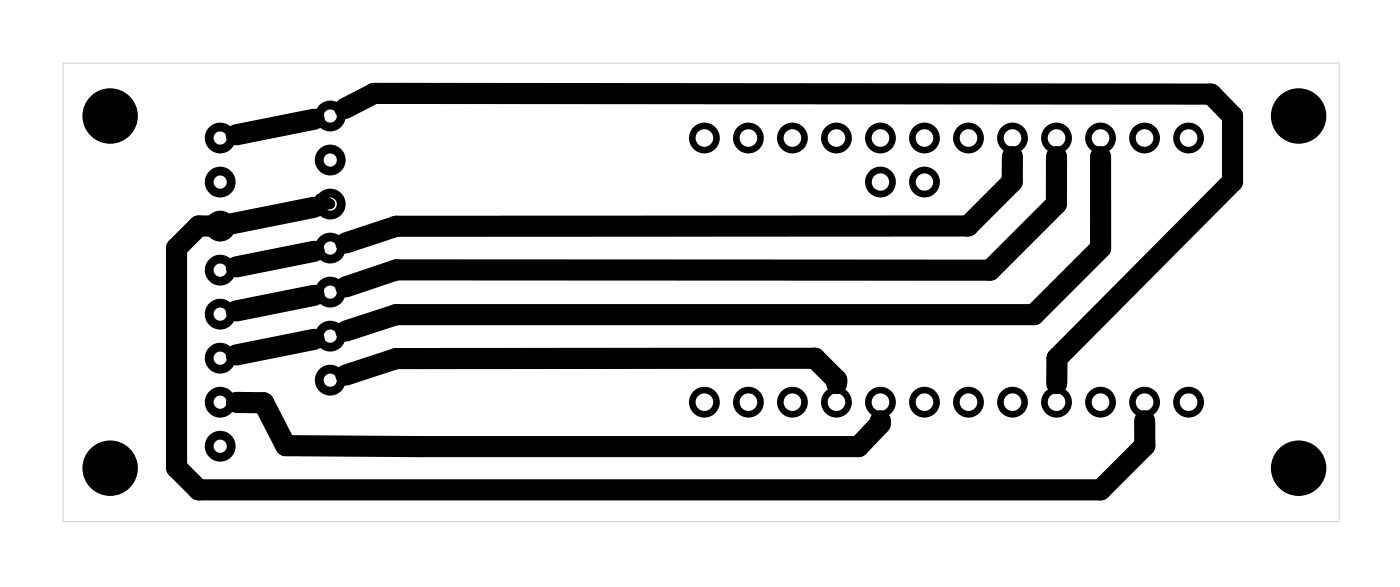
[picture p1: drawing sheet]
<svg xmlns="http://www.w3.org/2000/svg" width="81mm" height="34mm" viewBox="0 0 81 34" stroke-linecap="round" stroke-linejoin="round" font-family="sans-serif">
<path d="M3.6 3.6h73.7v26.5h-73.7zM3.6 3.6v26.5h73.7v-26.5z" fill="#000"/>
<g fill="none" stroke="#000" stroke-width=".51">
<circle cx="12.7" cy="8" r=".64"/>
<circle cx="12.7" cy="10.5" r=".64"/>
<circle cx="12.7" cy="18.1" r=".64"/>
<circle cx="12.7" cy="13" r=".64"/>
<circle cx="12.7" cy="15.6" r=".64"/>
<circle cx="19.1" cy="19.4" r=".64"/>
<circle cx="19.1" cy="11.8" r=".64"/>
<circle cx="19.1" cy="6.7" r=".64"/>
<circle cx="19.1" cy="9.2" r=".64"/>
<circle cx="19.1" cy="14.3" r=".64"/>
<circle cx="19.1" cy="16.9" r=".64"/>
<circle cx="12.7" cy="25.7" r=".64"/>
<circle cx="12.7" cy="23.2" r=".64"/>
<circle cx="12.7" cy="20.7" r=".64"/>
<circle cx="19.1" cy="21.9" r=".64"/>
</g>
<g fill="#000">
<circle cx="6.4" cy="6.7" r="1.6"/>
<circle cx="74.9" cy="6.7" r="1.6"/>
<circle cx="6.4" cy="27" r="1.6"/>
<circle cx="74.9" cy="27" r="1.6"/>
</g>
<g fill="none" stroke="#000" stroke-width=".38">
<circle cx="40.6" cy="8" r=".7"/>
<circle cx="43.2" cy="8" r=".7"/>
<circle cx="45.7" cy="8" r=".7"/>
<circle cx="48.3" cy="8" r=".7"/>
<circle cx="50.8" cy="8" r=".7"/>
<circle cx="53.3" cy="8" r=".7"/>
<circle cx="55.9" cy="8" r=".7"/>
<circle cx="58.4" cy="8" r=".7"/>
<circle cx="61" cy="8" r=".7"/>
<circle cx="63.5" cy="8" r=".7"/>
<circle cx="66" cy="8" r=".7"/>
<circle cx="68.6" cy="8" r=".7"/>
<circle cx="40.6" cy="23.2" r=".7"/>
<circle cx="43.2" cy="23.2" r=".7"/>
<circle cx="45.7" cy="23.2" r=".7"/>
<circle cx="48.3" cy="23.2" r=".7"/>
<circle cx="50.8" cy="23.2" r=".7"/>
<circle cx="53.3" cy="23.2" r=".7"/>
<circle cx="55.9" cy="23.2" r=".7"/>
<circle cx="58.4" cy="23.2" r=".7"/>
<circle cx="61" cy="23.2" r=".7"/>
<circle cx="63.5" cy="23.2" r=".7"/>
<circle cx="66" cy="23.2" r=".7"/>
<circle cx="68.6" cy="23.2" r=".7"/>
</g>
<g fill="none" stroke="#000" stroke-width=".39">
<circle cx="50.8" cy="10.5" r=".69"/>
<circle cx="53.3" cy="10.5" r=".69"/>
</g>
<path d="M18.5 11.5l.5 .3-5.6 1.1" fill="none" stroke="#000" stroke-width=".61"/>
<path d="M18.1 6.9l-4.5 .9M18.1 12l-5.4 1h-1.2l-1.3 1.3v12.7l1.3 1.3h52l2.6-2.6v-1.4M18.1 14.5l-4.5 .9M18.1 17l-4.5 .9M18.1 19.6l-4.5 .9M19.9 6.3l1.7-.9h48.3l1.2 1.3v3.8l-10.1 10.2v1.4M58.4 9v1.5l-2.5 2.5-33 .1-2.9 .9M61 9v2.8l-3.9 3.8h-34.2l-2.9 1M63.5 9v5.3l-3.8 3.9h-36.8l-2.9 .9M13.7 23.2h1.5l1.3 2.5 33 .1 1.3-1.4v-.1M20 21.6l2.9-.9h24.1l1.3 1.2v.2" fill="none" stroke="#000" stroke-width="1.2"/>
</svg>
